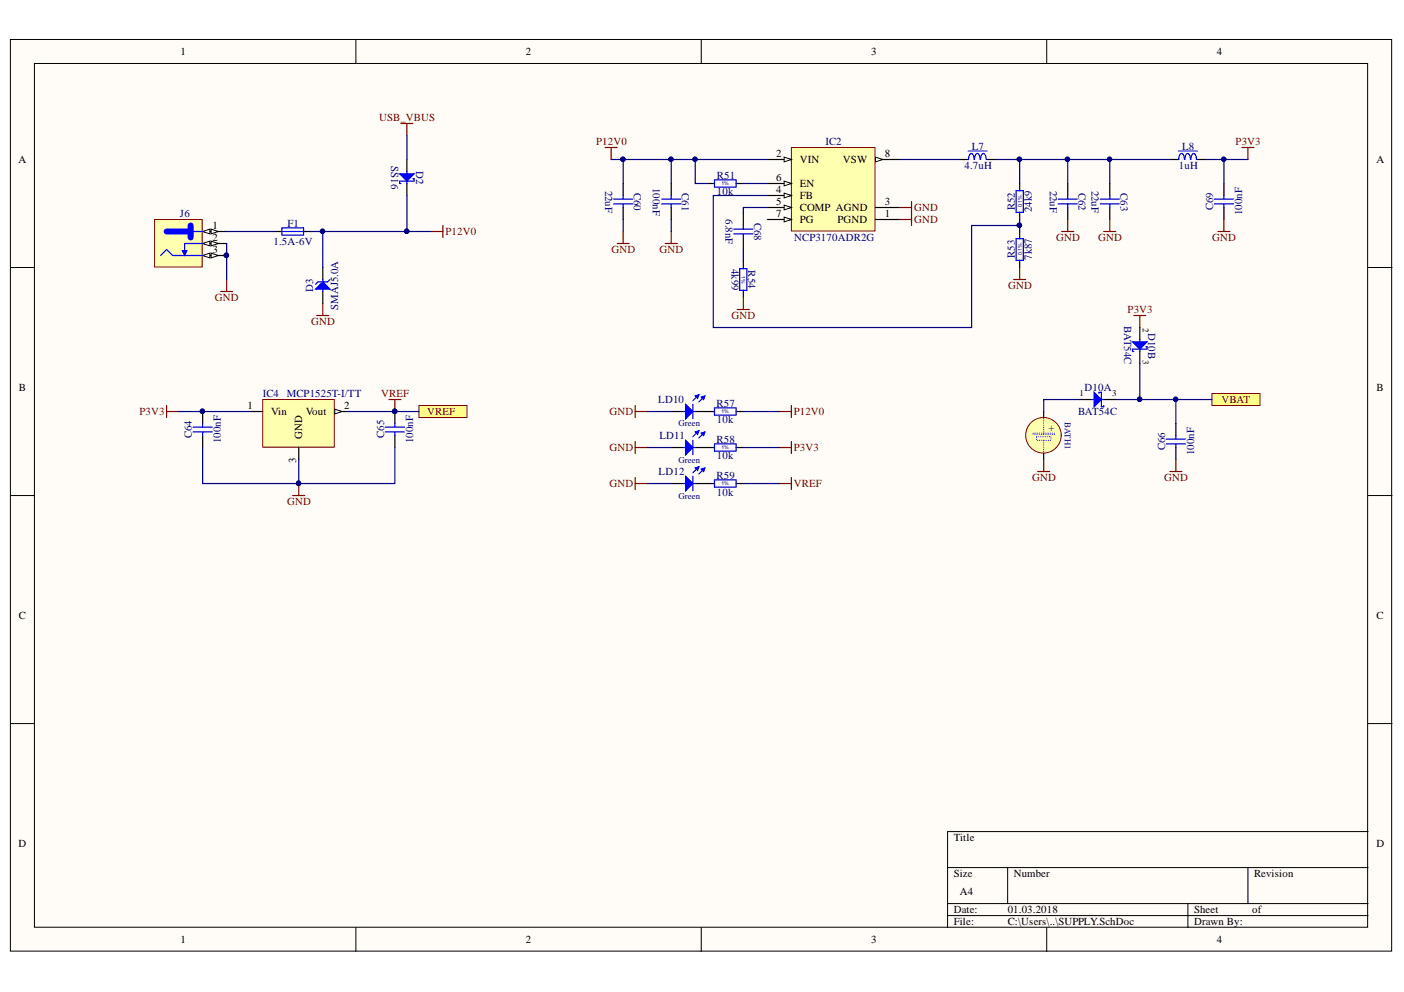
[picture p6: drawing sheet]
<svg xmlns="http://www.w3.org/2000/svg" width="297mm" height="210mm" viewBox="0 0 297 210" stroke-linecap="round" stroke-linejoin="round" font-family="sans-serif">
<defs><g id="words">
<g font-size="2.3">
<text x="38.2" y="11.7">1</text>
<text x="111.2" y="11.7">2</text>
<text x="184.3" y="11.7">3</text>
<text x="257.4" y="11.7">4</text>
<text x="3.9" y="34.5">A</text>
<text x="164.2" y="33.2">2</text>
<text x="169.2" y="34.5">VIN</text>
<text x="178.3" y="34.5">VSW</text>
<text x="187.2" y="33.2">8</text>
<text x="291.2" y="34.5">A</text>
<text x="164.2" y="40.8">4</text>
<text x="164.2" y="38.3">6</text>
<text x="169.2" y="39.6">EN</text>
<text x="164.2" y="46">7</text>
<text x="164.2" y="43.5">5</text>
<text x="169.2" y="42.1">FB</text>
<text x="169.2" y="47.3">PG</text>
<text x="169.2" y="44.7">COMP AGND</text>
<text x="177.2" y="47.3">PGND</text>
<text x="187.2" y="46">1</text>
<text x="187.2" y="43.5">3</text>
<text x="44.9" y="48.5">1</text>
<text x="44.9" y="51.1">2</text>
<text x="44.9" y="53.6">3</text>
<text x="4" y="82.8">B</text>
<text x="291.2" y="82.8">B</text>
<text x="52.4" y="86.6">1</text>
<text x="57.4" y="87.8">Vin</text>
<text x="64.7" y="87.8">Vout</text>
<text x="72.8" y="86.6">2</text>
<text x="64" y="92.9" transform="rotate(-90 64 92.9)">GND</text>
<text x="62.7" y="97.9" transform="rotate(-90 62.7 97.9)">3</text>
<text x="4" y="131">C</text>
<text x="291.2" y="131">C</text>
<text x="3.9" y="179.3">D</text>
<text x="201.8" y="178">Title</text>
<text x="291.2" y="179.3">D</text>
<text x="201.8" y="185.6">Size</text>
<text x="214.5" y="185.6">Number</text>
<text x="265.3" y="185.6">Revision</text>
<text x="203" y="189.4">A4</text>
<text x="201.8" y="193.2">Date:</text>
<text x="201.8" y="195.8">File:</text>
<text x="213.2" y="193.2">01.03.2018</text>
<text x="213.2" y="195.8">C:\Users\..\SUPPLY.SchDoc</text>
<text x="252.6" y="193.2">Sheet</text>
<text x="252.6" y="195.8">Drawn By:</text>
<text x="264.9" y="193.2">of</text>
<text x="38.2" y="199.6">1</text>
<text x="111.2" y="199.6">2</text>
<text x="184.3" y="199.6">3</text>
<text x="257.4" y="199.6">4</text>
</g>
<g font-size="2.3" fill="#800000">
<text x="80.2" y="25.6">USB_VBUS</text>
<text x="126.1" y="30.7">P12V0</text>
<text x="261.4" y="30.7">P3V3</text>
<text x="193.4" y="44.7">GND</text>
<text x="193.4" y="47.3">GND</text>
<text x="94.2" y="49.8">P12V0</text>
<text x="129.4" y="53.6">GND</text>
<text x="139.5" y="53.6">GND</text>
<text x="223.4" y="51.1">GND</text>
<text x="232.3" y="51.1">GND</text>
<text x="256.4" y="51.1">GND</text>
<text x="45.4" y="63.7">GND</text>
<text x="213.3" y="61.2">GND</text>
<text x="65.8" y="68.8">GND</text>
<text x="154.7" y="67.5">GND</text>
<text x="238.6" y="66.3">P3V3</text>
<text x="29.5" y="87.8">P3V3</text>
<text x="80.6" y="84">VREF</text>
<text x="90.4" y="87.8">VREF</text>
<text x="128.9" y="87.8">GND</text>
<text x="167.9" y="87.8">P12V0</text>
<text x="258.5" y="85.3">VBAT</text>
<text x="128.9" y="95.4">GND</text>
<text x="167.9" y="95.4">P3V3</text>
<text x="218.4" y="101.8">GND</text>
<text x="246.3" y="101.8">GND</text>
<text x="60.7" y="106.9">GND</text>
<text x="128.9" y="103">GND</text>
<text x="167.9" y="103">VREF</text>
</g>
<g font-size="2.3" fill="#000080">
<text x="82.7" y="35.2" transform="rotate(90 82.7 35.2)">SS16</text>
<text x="174.6" y="30.7">IC2</text>
<text x="204.1" y="35.8">4.7uH</text>
<text x="205.6" y="31.7">L7</text>
<text x="249.4" y="35.8">1uH</text>
<text x="250.1" y="31.7">L8</text>
<text x="88.1" y="36.2" transform="rotate(90 88.1 36.2)">D2</text>
<text x="128" y="40.3" transform="rotate(90 128 40.3)">22uF</text>
<text x="134.1" y="40.7" transform="rotate(90 134.1 40.7)">C60</text>
<text x="138.2" y="39.7" transform="rotate(90 138.2 39.7)">100nF</text>
<text x="144.2" y="40.8" transform="rotate(90 144.2 40.8)">C61</text>
<text x="151.7" y="37.8">R51</text>
<text x="151.7" y="41.3">10k</text>
<text x="222.1" y="40.3" transform="rotate(90 222.1 40.3)">22uF</text>
<text x="228.2" y="40.7" transform="rotate(90 228.2 40.7)">C62</text>
<text x="231" y="40.3" transform="rotate(90 231 40.3)">22uF</text>
<text x="237.1" y="40.8" transform="rotate(90 237.1 40.8)">C63</text>
<text x="38.1" y="46">J6</text>
<text x="153.5" y="46.4" transform="rotate(90 153.5 46.4)">6.8nF</text>
<text x="159.6" y="47.2" transform="rotate(90 159.6 47.2)">C68</text>
<text x="214.7" y="44.5" transform="rotate(-90 214.7 44.5)">R52</text>
<text x="218.3" y="44.9" transform="rotate(-90 218.3 44.9)">24k9</text>
<text x="256.7" y="44.5" transform="rotate(-90 256.7 44.5)">C69</text>
<text x="262.8" y="45.5" transform="rotate(-90 262.8 45.5)">100nF</text>
<text x="57.9" y="51.8">1.5A-6V</text>
<text x="60.8" y="48">F1</text>
<text x="168" y="51.1">NCP3170ADR2G</text>
<text x="154.7" y="56.9" transform="rotate(90 154.7 56.9)">4k99</text>
<text x="158.3" y="57.2" transform="rotate(90 158.3 57.2)">R54</text>
<text x="214.7" y="54.6" transform="rotate(-90 214.7 54.6)">R53</text>
<text x="218.3" y="55" transform="rotate(-90 218.3 55)">7k87</text>
<text x="66.2" y="61.7" transform="rotate(-90 66.2 61.7)">D3</text>
<text x="71.6" y="65.6" transform="rotate(-90 71.6 65.6)">SMAJ5.0A</text>
<text x="237.8" y="69" transform="rotate(90 237.8 69)">BAT54C</text>
<text x="242.9" y="70.4" transform="rotate(90 242.9 70.4)">D10B</text>
<text x="229.4" y="82.8">D10A</text>
<text x="55.6" y="84">IC4</text>
<text x="60.7" y="84">MCP1525T-I/TT</text>
<text x="139.3" y="85.3">LD10</text>
<text x="151.6" y="86.1">R57</text>
<text x="151.7" y="89.6">10k</text>
<text x="228.1" y="87.8">BAT54C</text>
<text x="40.6" y="92.7" transform="rotate(-90 40.6 92.7)">C64</text>
<text x="46.7" y="93.7" transform="rotate(-90 46.7 93.7)">100nF</text>
<text x="81.3" y="92.7" transform="rotate(-90 81.3 92.7)">C65</text>
<text x="87.4" y="93.7" transform="rotate(-90 87.4 93.7)">100nF</text>
<text x="139.5" y="92.9">LD11</text>
<text x="151.6" y="93.7">R58</text>
<text x="221.8" y="91.1">+</text>
<text x="246.5" y="95.3" transform="rotate(-90 246.5 95.3)">C66</text>
<text x="139.3" y="100.5">LD12</text>
<text x="151.6" y="101.3">R59</text>
<text x="151.7" y="97.2">10k</text>
<text x="252.6" y="96.3" transform="rotate(-90 252.6 96.3)">100nF</text>
<text x="151.7" y="104.9">10k</text>
</g>
<g font-size="1.9">
<text x="241.8" y="69.3" transform="rotate(90 241.8 69.3)">2</text>
<text x="241.8" y="76.2" transform="rotate(90 241.8 76.2)">3</text>
<text x="228.4" y="83.9">1</text>
<text x="235.3" y="83.9">3</text>
</g>
<g font-size="1.9" fill="#000080">
<text x="225.3" y="89.4" transform="rotate(90 225.3 89.4)">BATH1</text>
<text x="143.6" y="90.2">Green</text>
<text x="143.6" y="97.9">Green</text>
<text x="143.6" y="105.5">Green</text>
</g>
<g font-size="1.1" fill="#000080">
<text x="152.6" y="39.2">1%</text>
<text x="216.2" y="43.9" transform="rotate(-90 216.2 43.9)">0.1%</text>
<text x="156.8" y="58.3" transform="rotate(90 156.8 58.3)">1%</text>
<text x="216.2" y="54" transform="rotate(-90 216.2 54)">0.1%</text>
<text x="152.6" y="87.5">1%</text>
<text x="152.6" y="95.1">1%</text>
<text x="152.6" y="102.7">1%</text>
</g>
</g></defs>
<g fill="#fffcf8" stroke="#000" stroke-width=".21">
<path d="M2.2 8.4h292.2v192.9h-292.2z"/>
<path d="M7.3 13.4h282v182.8h-282z"/>
</g>
<g fill="none" stroke="#000" stroke-width=".21">
<path d="M75.3 8.4v5M148.4 8.4v5M221.4 8.4v5M2.2 56.6h5.1M289.4 56.6h5.1M2.2 104.9h5.1M289.4 104.9h5.1M2.2 153.1h5.1M289.4 153.1h5.1M289.4 176h-88.9v20.3M75.3 196.3v5.1M148.4 196.3v5.1"/>
<path d="M200.5 183.6h88.9M200.5 191.2h88.9M200.5 193.7h88.9M213.2 183.6v7.6M221.4 196.3v5.1M251.3 191.2v5.1M264 183.6v7.6"/>
</g>
<path d="M32.7 46.4h10.1v10.1h-10.1z" fill="#ffffb0" stroke="#800000" stroke-width=".21"/>
<path d="M42.9 49h5.1" fill="none" stroke="#000" stroke-width=".25"/>
<path d="M42.9 49l1.5-.5v1z" fill="#fffcf8"/>
<path d="M42.9 49l1.5-.5v1z" fill="none" stroke="#000" stroke-width=".21"/>
<path d="M44.7 48.5l1.5 .5-1.5 .5z" fill="#fffcf8"/>
<path d="M44.7 48.5l1.5 .5-1.5 .5z" fill="none" stroke="#000" stroke-width=".21"/>
<path d="M42.9 51.5h5.1" fill="none" stroke="#000" stroke-width=".25"/>
<path d="M42.9 51.5l1.5-.5v1z" fill="#fffcf8"/>
<path d="M42.9 51.5l1.5-.5v1z" fill="none" stroke="#000" stroke-width=".21"/>
<path d="M44.7 51l1.5 .5-1.5 .5z" fill="#fffcf8"/>
<path d="M44.7 51l1.5 .5-1.5 .5z" fill="none" stroke="#000" stroke-width=".21"/>
<path d="M42.9 54.1h5.1" fill="none" stroke="#000" stroke-width=".25"/>
<path d="M42.9 54.1l1.5-.5v1z" fill="#fffcf8"/>
<path d="M42.9 54.1l1.5-.5v1z" fill="none" stroke="#000" stroke-width=".21"/>
<path d="M44.7 53.6l1.5 .5-1.5 .5z" fill="#fffcf8"/>
<path d="M44.7 53.6l1.5 .5-1.5 .5z" fill="none" stroke="#000" stroke-width=".21"/>
<circle cx="47.9" cy="54" r=".47" fill="#000080" stroke="#000080" stroke-width=".21"/>
<path d="M34 54.1l1.2-1.3 1.3 1.3h6.4M40.3 49h2.6M42.9 51.5h-3.8v2.1" fill="none" stroke="#00f" stroke-width=".25"/>
<path d="M35.2 49h5.1" fill="none" stroke="#00f" stroke-width="1.3"/>
<path d="M38.6 53h1l-.5 1.1z" fill="#00f"/>
<path d="M38.6 53h1l-.5 1.1z" fill="none" stroke="#00f" stroke-width=".21"/>
<path d="M40.3 47.7v2.6" fill="none" stroke="#00f" stroke-width="1.3"/>
<circle cx="47.9" cy="54" r=".47" fill="#000080" stroke="#000080" stroke-width=".21"/>
<path d="M58.1 49h1.5M64.2 49h1.5" fill="none" stroke="#000" stroke-width=".25"/>
<path d="M59.6 48.2h4.6v1.5h-4.6zM59.6 49h4.6" fill="none" stroke="#00f" stroke-width=".25"/>
<path d="M48 59.1v2.6M91.2 49h2.5M93.7 47.7v2.6M46.7 61.7h2.5M67 66.8h2.6M68.3 64.2v2.6" fill="none" stroke="#800000" stroke-width=".25"/>
<path d="M55.6 84.5h15.1v10.1h-15.1z" fill="#ffffb0" stroke="#800000" stroke-width=".21"/>
<path d="M53 87.1h2.6M70.8 87.1h2.6" fill="none" stroke="#000" stroke-width=".25"/>
<path d="M70.8 86.6l1.6 .5-1.6 .5z" fill="#fffcf8"/>
<path d="M70.8 86.6l1.6 .5-1.6 .5z" fill="none" stroke="#000" stroke-width=".21"/>
<path d="M42.9 87.1v2.5M42.9 92.2v2.5M63.2 94.7v2.5M83.5 87.1v2.5M83.5 92.2v2.5M149.6 87.1h1.6M149.6 94.7h1.6M155.7 87.1h1.6M155.7 94.7h1.6M149.6 102.3h1.6M155.7 102.3h1.6" fill="none" stroke="#000" stroke-width=".25"/>
<g fill="#000080" stroke="#000080" stroke-width=".21">
<circle cx="42.8" cy="87" r=".46"/>
<circle cx="83.5" cy="87" r=".46"/>
</g>
<path d="M40.8 90.4h4.1M40.8 91.4h4.1M42.9 89.6v.8M42.9 91.4v.8M81.5 90.4h4.1M81.5 91.4h4.1M83.5 89.6v.8M83.5 91.4v.8M151.2 86.3h4.5v1.5h-4.5zM151.2 93.9h4.5v1.6h-4.5zM151.2 101.6h4.5v1.5h-4.5z" fill="none" stroke="#00f" stroke-width=".25"/>
<path d="M35.2 85.8v2.5M35.2 87.1h2.6M134.4 87.1h2.5M134.4 85.8v2.5M134.4 93.4v2.6M134.4 94.7h2.5M164.9 94.7h2.5M167.4 93.4v2.6M134.4 101v2.6M134.4 102.3h2.5M164.9 102.3h2.5M167.4 101v2.6" fill="none" stroke="#800000" stroke-width=".25"/>
<circle cx="220.8" cy="92.1" r="3.8" fill="#ffffb0" stroke="#800000" stroke-width=".21"/>
<path d="M220.8 87.1v1.2M220.8 96v1.2M248.8 89.6v2.6M248.8 94.7v2.5" fill="none" stroke="#000" stroke-width=".25"/>
<path d="M219.3 92.4h3v.8h-3v-.8M220.8 93.2v2.8M220.8 91.6v-3.3M223.1 91.9h-4.6v-.3h4.6v.3" fill="none" stroke="#00f" stroke-width=".21" stroke-dasharray="0 .4"/>
<path d="M239.9 66.8h2.5M241.1 66.8v2.5M219.5 99.8h2.6M220.8 97.2v2.6M247.5 99.8h2.5M248.8 97.2v2.6M61.9 104.9h2.6M63.2 102.3v2.6" fill="none" stroke="#800000" stroke-width=".25"/>
<path d="M147.9 98.8l-1.3 1.2M149.1 99l-1.2 1.3M246.7 92.9h4.1M246.7 93.9h4.1M248.8 92.2v.7M248.8 93.9v.8" fill="none" stroke="#00f" stroke-width=".25"/>
<circle cx="63.2" cy="102.3" r=".46" fill="#000080" stroke="#000080" stroke-width=".21"/>
<path d="M148.4 99.3l.7-.3-.2 .8z" fill="#00f"/>
<path d="M148.4 99.3l.7-.3-.2 .8z" fill="none" stroke="#00f" stroke-width=".25"/>
<path d="M147.1 99l.8-.2-.3 .7z" fill="#00f"/>
<path d="M147.1 99l.8-.2-.3 .7zM144.6 102.3h2.5" fill="none" stroke="#00f" stroke-width=".25"/>
<path d="M142 102.3h2.6M147.1 102.3h2.5" fill="none" stroke="#000" stroke-width=".25"/>
<path d="M145.1 100.8l1.5 1.5-1.5 1.5z" fill="#00f"/>
<path d="M147.9 91.1l-1.3 1.3M149.1 91.4l-1.2 1.3M145.1 100.8l1.5 1.5-1.5 1.5zM146.6 100.8v3" fill="none" stroke="#00f" stroke-width=".25"/>
<path d="M148.4 91.6l.7-.2-.2 .8z" fill="#00f"/>
<path d="M148.4 91.6l.7-.2-.2 .8z" fill="none" stroke="#00f" stroke-width=".25"/>
<path d="M147.1 91.4l.8-.3-.3 .8z" fill="#00f"/>
<path d="M144.6 94.7h2.5M147.1 91.4l.8-.3-.3 .8z" fill="none" stroke="#00f" stroke-width=".25"/>
<path d="M142 94.7h2.6M147.1 94.7h2.5" fill="none" stroke="#000" stroke-width=".25"/>
<path d="M145.1 93.2l1.5 1.5-1.5 1.5z" fill="#00f"/>
<path d="M145.1 93.2l1.5 1.5-1.5 1.5zM146.6 93.2v3M147.9 83.5l-1.3 1.3M149.1 83.8l-1.2 1.2" fill="none" stroke="#00f" stroke-width=".25"/>
<path d="M148.4 84l.7-.2-.2 .7z" fill="#00f"/>
<path d="M148.4 84l.7-.2-.2 .7z" fill="none" stroke="#00f" stroke-width=".25"/>
<path d="M147.1 83.8l.8-.3-.3 .8z" fill="#00f"/>
<path d="M144.6 87.1h2.5M147.1 83.8l.8-.3-.3 .8z" fill="none" stroke="#00f" stroke-width=".25"/>
<path d="M142 87.1h2.6M147.1 87.1h2.5" fill="none" stroke="#000" stroke-width=".25"/>
<path d="M145.1 85.6l1.5 1.5-1.5 1.5z" fill="#00f"/>
<path d="M145.1 85.6l1.5 1.5-1.5 1.5zM146.6 85.6v3" fill="none" stroke="#00f" stroke-width=".25"/>
<g fill="#ffff80" stroke="#800000" stroke-width=".21">
<path d="M256.4 83.3h10.2v2.5h-10.2z" fill-rule="evenodd"/>
<path d="M88.6 85.8h10.2v2.5h-10.2z" fill-rule="evenodd"/>
</g>
<path d="M84.8 26.1h2.6M86.1 26.1v2.6M82.3 84.5h2.5M83.5 84.5v2.6" fill="none" stroke="#800000" stroke-width=".25"/>
<circle cx="83.5" cy="87" r=".46" fill="#000080" stroke="#000080" stroke-width=".21"/>
<path d="M86.1 33.7v2.6M86.1 38.8v2.6" fill="none" stroke="#000" stroke-width=".25"/>
<path d="M84.6 36.8h3l-1.5 1.5z" fill="#00f"/>
<path d="M84.6 36.8h3l-1.5 1.5zM86.1 36.3v2.5M87.4 37.8h.2v.5h-3v.5h.2" fill="none" stroke="#00f" stroke-width=".25"/>
<path d="M68.3 56.6v2.5M68.3 61.7v2.5" fill="none" stroke="#000" stroke-width=".25"/>
<path d="M66.8 61.2l1.5-1.5 1.5 1.5z" fill="#00f"/>
<path d="M68.3 59.1v2.6M69.8 59.1l-.5 .6h-2l-.5 .5M66.8 61.2l1.5-1.5 1.5 1.5z" fill="none" stroke="#00f" stroke-width=".25"/>
<path d="M164.9 87.1h2.5M167.4 85.8v2.5" fill="none" stroke="#800000" stroke-width=".25"/>
<path d="M167.4 31.2h17.7v17.7h-17.7z" fill="#ffffb0" stroke="#800000" stroke-width=".21"/>
<path d="M162.3 33.7h5.1" fill="none" stroke="#000" stroke-width=".25"/>
<path d="M165.9 33.2l1.5 .5-1.5 .6z" fill="#fffcf8"/>
<path d="M165.9 33.2l1.5 .5-1.5 .6z" fill="none" stroke="#000" stroke-width=".21"/>
<path d="M162.3 41.4h5.1" fill="none" stroke="#000" stroke-width=".25"/>
<path d="M165.9 40.9l1.5 .5-1.5 .5z" fill="#fffcf8"/>
<path d="M165.9 40.9l1.5 .5-1.5 .5z" fill="none" stroke="#000" stroke-width=".21"/>
<path d="M185.2 33.7h5.1" fill="none" stroke="#000" stroke-width=".25"/>
<path d="M185.2 33.2l1.5 .5-1.5 .6z" fill="#fffcf8"/>
<path d="M185.2 33.2l1.5 .5-1.5 .6z" fill="none" stroke="#000" stroke-width=".21"/>
<path d="M162.3 46.4h5.1M185.2 46.4h5.1" fill="none" stroke="#000" stroke-width=".25"/>
<path d="M165.9 45.9l1.5 .5-1.5 .6z" fill="#fffcf8"/>
<path d="M165.9 45.9l1.5 .5-1.5 .6z" fill="none" stroke="#000" stroke-width=".21"/>
<path d="M162.3 43.9h5.1" fill="none" stroke="#000" stroke-width=".25"/>
<path d="M165.9 43.4l1.5 .5-1.5 .5z" fill="#fffcf8"/>
<path d="M165.9 43.4l1.5 .5-1.5 .5z" fill="none" stroke="#000" stroke-width=".21"/>
<path d="M162.3 38.8h5.1M185.2 43.9h5.1" fill="none" stroke="#000" stroke-width=".25"/>
<path d="M165.9 38.3l1.5 .5-1.5 .5z" fill="#fffcf8"/>
<path d="M165.9 38.3l1.5 .5-1.5 .5z" fill="none" stroke="#000" stroke-width=".21"/>
<g fill="none" stroke="#800000" stroke-width=".25">
<path d="M128 31.2h2.6M129.3 31.2v2.5M262.8 31.2h2.5M264 31.2v2.5M130.6 51.5h2.5M131.8 49v2.5M140.7 51.5h2.6M142 49v2.5M190.3 43.9h2.5M190.3 46.4h2.5M192.8 42.6v5.1M214.5 59.1h2.5"/>
<path d="M215.7 56.6v2.5M224.6 49h2.6M225.9 46.4v2.6M233.5 49h2.6M234.8 46.4v2.6M257.7 49h2.5M258.9 46.4v2.6M156 65.5h2.5M157.3 63v2.5"/>
</g>
<g fill="none" stroke="#000" stroke-width=".25">
<path d="M131.8 38.8v2.6M142 38.8v2.6M149.6 38.8h1.6M155.7 38.8h1.6M203 33.7h1.9M208.7 33.7h1.9M215.7 38.8v1.6M225.9 38.8v2.6M234.8 38.8v2.6M247.5 33.7h1.9M253.2 33.7h1.9M258.9 38.8v2.6"/>
<path d="M131.8 43.9v2.5M142 43.9v2.5M157.3 45.2v2.5M157.3 50.3v2.5M157.3 55.3v1.6M215.7 44.9v1.5M215.7 49v1.5M215.7 55.1v1.5M225.9 43.9v2.5M234.8 43.9v2.5M258.9 43.9v2.5M157.3 61.4v1.6"/>
<path d="M228.4 84.5h2.6M233.5 84.5h2.6"/>
</g>
<g fill="none" stroke="#00f" stroke-width=".25">
<path d="M151.2 38.1h4.5v1.5h-4.5zM206.1 33.7a1.16 1.16 0 0 0-.6-1.2 1.33 1.33 0 0 0-.6 1.2M207.4 33.7a1.16 1.16 0 0 0-.6-1.2 1.32 1.32 0 0 0-.6 1.3M208.6 33.7a1.16 1.16 0 0 0-.5-1.2 1.33 1.33 0 0 0-.6 1.2M250.6 33.7a1.16 1.16 0 0 0-.6-1.2 1.32 1.32 0 0 0-.6 1.3M251.8 33.7a1.16 1.16 0 0 0-.5-1.2 1.33 1.33 0 0 0-.6 1.2M253.1 33.7a1.16 1.16 0 0 0-.5-1.2 1.33 1.33 0 0 0-.6 1.2M129.8 43.1h4.1M129.8 42.1h4.1M131.8 41.4v.7M131.8 43.1v.8M140 43.1h4"/>
<path d="M140 42.1h4M142 41.4v.7M142 43.1v.8M155.2 49.5h4.1M155.2 48.5h4.1M156.5 56.9h1.5v4.5h-1.5zM157.3 47.7v.8M157.3 49.5v.8M215 40.4h1.5v4.5h-1.5zM215 50.5h1.5v4.6h-1.5zM223.9 43.1h4M223.9 42.1h4"/>
<path d="M225.9 41.4v.7M225.9 43.1v.8M232.8 43.1h4M232.8 42.1h4M234.8 41.4v.7M234.8 43.1v.8M256.9 43.1h4.1M256.9 42.1h4.1M258.9 41.4v.7M258.9 43.1v.8"/>
</g>
<path d="M204.8 32h4.1M249.3 32h4" fill="none" stroke="#00f" stroke-width=".21"/>
<g fill="none" stroke="#000080" stroke-width=".25">
<path d="M86.1 28.7v5M129.3 33.7h33M131.8 33.7v5.1M142 33.7v5.1M147.1 33.7v5.1h2.5M157.3 38.8h5M190.3 33.7h12.7M210.6 33.7h5.1v5.1M215.7 33.7h10.2v5.1M225.9 33.7h8.9v5.1M234.8 33.7h12.7M255.1 33.7h8.9"/>
<path d="M258.9 33.7v5.1M48 51.5v7.6M48 49h10.1M65.7 49h20.4M68.3 49v7.6M86.1 49h5.1M86.1 41.4v7.6M131.8 46.4v2.6M142 46.4v2.6M157.3 52.8v2.5M162.3 43.9h-5v1.3M162.3 41.4h-11.4v27.9h54.7v-21.6h10.1v1.3"/>
<path d="M215.7 46.4v1.3M241.1 76.9v7.6M37.8 87.1h15.2M42.9 94.7v7.6h40.6v-7.6M63.2 97.2v5.1M73.4 87.1h15.2M136.9 87.1h5.1M136.9 94.7h5.1M157.3 87.1h7.6M157.3 94.7h7.6M228.4 84.5h-7.6v2.6M236.1 84.5h5"/>
<path d="M241.1 84.5h15.3M248.8 84.5v5.1M136.9 102.3h5.1M157.3 102.3h7.6"/>
</g>
<g fill="#000080" stroke="#000080" stroke-width=".21">
<circle cx="47.9" cy="54" r=".47"/>
<circle cx="68.2" cy="48.9" r=".46"/>
<circle cx="86" cy="48.9" r=".46"/>
<circle cx="63.2" cy="102.3" r=".46"/>
<circle cx="42.8" cy="87" r=".46"/>
<circle cx="83.5" cy="87" r=".46"/>
<circle cx="241.1" cy="84.5" r=".46"/>
<circle cx="248.7" cy="84.5" r=".46"/>
<circle cx="147" cy="33.7" r=".46"/>
<circle cx="131.8" cy="33.7" r=".46"/>
<circle cx="142" cy="33.7" r=".46"/>
<circle cx="215.7" cy="47.7" r=".46"/>
<circle cx="215.7" cy="33.7" r=".46"/>
<circle cx="225.8" cy="33.7" r=".46"/>
<circle cx="234.7" cy="33.7" r=".46"/>
<circle cx="258.9" cy="33.7" r=".46"/>
</g>
<path d="M231.5 83l1.5 1.5-1.5 1.6z" fill="#00f"/>
<path d="M231 84.5h2.5M231.5 83l1.5 1.5-1.5 1.6zM232.5 83.3v-.3h.5v3.1h.5v-.3" fill="none" stroke="#00f" stroke-width=".25"/>
<path d="M241.1 69.3v2.5M241.1 74.4v2.5" fill="none" stroke="#000" stroke-width=".25"/>
<path d="M239.6 72.3h3.1l-1.6 1.6z" fill="#00f"/>
<path d="M239.6 72.3h3.1l-1.6 1.6zM241.1 71.8v2.6M242.4 73.4h.3v.5h-3.1v.5h.3" fill="none" stroke="#00f" stroke-width=".25"/>
<use href="#words"/>
</svg>
